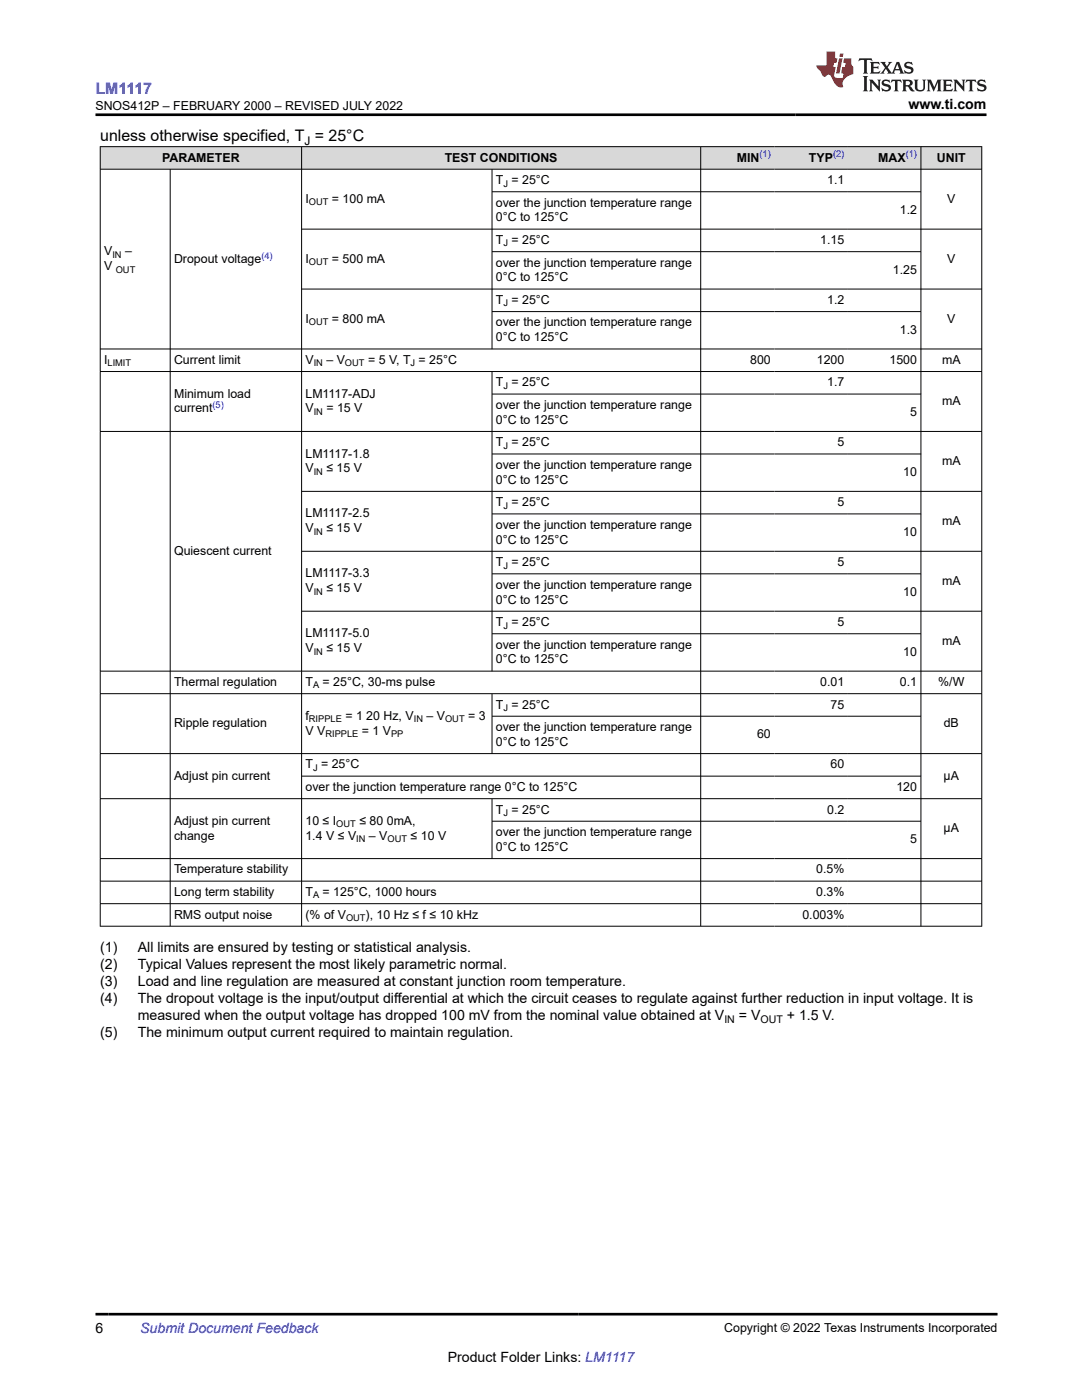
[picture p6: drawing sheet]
<svg xmlns="http://www.w3.org/2000/svg" width="216mm" height="279mm" viewBox="0 0 216 279" stroke-linecap="round" stroke-linejoin="round" font-family="sans-serif">
<defs><g id="words">
<text font-size="3.2" fill="#00f" x="19.1" y="18.7">LM1117</text>
<text font-size="3.2" x="20" y="28.2">unless otherwise specified, T = 25°C</text>
<g font-size="2.8">
<text x="181.3" y="21.8">www.ti.com</text>
<text x="20" y="190">(1)</text>
<text x="27.5" y="190">All limits are ensured by testing or statistical analysis.</text>
<text x="20" y="193.4">(2)</text>
<text x="20" y="196.8">(3)</text>
<text x="27.5" y="193.4">Typical Values represent the most likely parametric normal.</text>
<text x="27.5" y="196.8">Load and line regulation are measured at constant junction room temperature.</text>
<text x="20" y="200.2">(4)</text>
<text x="27.5" y="200.2">The dropout voltage is the input/output differential at which the circuit ceases to regulate against further reduction in input voltage. It is</text>
<text x="27.5" y="203.5">measured when the output voltage has dropped 100 mV from the nominal value obtained at V</text>
<text x="147.4" y="203.5">= V</text>
<text x="157" y="203.5">+ 1.5 V.</text>
<text x="20" y="206.9">(5)</text>
<text x="27.5" y="206.9">The minimum output current required to maintain regulation.</text>
<text x="19.1" y="266.1">6</text>
<text x="89.3" y="271.7">Product Folder Links: LM1117</text>
</g>
<text font-size="2.8" fill="#00f" x="28" y="266.1">Submit Document Feedback</text>
<g font-size="2.5">
<text x="19" y="21.9">SNOS412P – FEBRUARY 2000 – REVISED JULY 2022</text>
<text x="32.4" y="32.2">PARAMETER</text>
<text x="88.7" y="32.2">TEST CONDITIONS</text>
<text x="147" y="32.2">MIN</text>
<text x="161.4" y="32.2">TYP</text>
<text x="175.2" y="32.2">MAX</text>
<text x="186.9" y="32.2">UNIT</text>
<text x="60.9" y="40.5">I</text>
<text x="66.2" y="40.5">= 100 mA</text>
<text x="98.9" y="36.7">T = 25°C</text>
<text x="98.9" y="41.2">over the junction temperature range</text>
<text x="165.1" y="36.7">1.1</text>
<text x="189" y="40.5">V</text>
<text x="98.9" y="44.2">0°C to 125°C</text>
<text x="179.6" y="42.7">1.2</text>
<text x="20.8" y="50.9">V</text>
<text x="20.8" y="53.9">V</text>
<text x="25" y="50.9">–</text>
<text x="34.7" y="52.4">Dropout voltage</text>
<text x="60.9" y="52.4">I</text>
<text x="66.2" y="52.4">= 500 mA</text>
<text x="98.9" y="48.7">T = 25°C</text>
<text x="98.9" y="53.2">over the junction temperature range</text>
<text x="163.7" y="48.7">1.15</text>
<text x="189" y="52.4">V</text>
<text x="98.9" y="56.2">0°C to 125°C</text>
<text x="178.2" y="54.7">1.25</text>
<text x="60.9" y="64.4">I</text>
<text x="66.2" y="64.4">= 800 mA</text>
<text x="98.9" y="60.6">T = 25°C</text>
<text x="98.9" y="65.1">over the junction temperature range</text>
<text x="165.1" y="60.6">1.2</text>
<text x="189" y="64.4">V</text>
<text x="98.9" y="68.1">0°C to 125°C</text>
<text x="179.6" y="66.6">1.3</text>
<text x="20.8" y="72.6">I</text>
<text x="34.7" y="72.6">Current limit</text>
<text x="60.9" y="72.6">V</text>
<text x="65.1" y="72.6">– V</text>
<text x="73.4" y="72.6">= 5 V, T = 25°C</text>
<text x="98.9" y="77.1">T = 25°C</text>
<text x="149.7" y="72.6">800</text>
<text x="163" y="72.6">1200</text>
<text x="165.1" y="77.1">1.7</text>
<text x="177.5" y="72.6">1500</text>
<text x="188" y="72.6">mA</text>
<text x="34.7" y="79.4">Minimum load</text>
<text x="34.7" y="82.3">current</text>
<text x="60.9" y="79.4">LM1117-ADJ</text>
<text x="60.9" y="82.3">V</text>
<text x="65.1" y="82.3">= 15 V</text>
<text x="98.9" y="81.6">over the junction temperature range</text>
<text x="181.6" y="83.1">5</text>
<text x="188" y="80.8">mA</text>
<text x="98.9" y="84.6">0°C to 125°C</text>
<text x="98.9" y="89.1">T = 25°C</text>
<text x="167.1" y="89.1">5</text>
<text x="60.9" y="91.3">LM1117-1.8</text>
<text x="60.9" y="94.3">V</text>
<text x="65.1" y="94.3">≤ 15 V</text>
<text x="98.9" y="93.6">over the junction temperature range</text>
<text x="180.2" y="95">10</text>
<text x="188" y="92.8">mA</text>
<text x="98.9" y="96.5">0°C to 125°C</text>
<text x="98.9" y="101">T = 25°C</text>
<text x="167.1" y="101">5</text>
<text x="60.9" y="103.3">LM1117-2.5</text>
<text x="60.9" y="106.2">V</text>
<text x="65.1" y="106.2">≤ 15 V</text>
<text x="98.9" y="105.5">over the junction temperature range</text>
<text x="180.2" y="107">10</text>
<text x="188" y="104.8">mA</text>
<text x="34.7" y="110.7">Quiescent current</text>
<text x="98.9" y="108.5">0°C to 125°C</text>
<text x="98.9" y="113">T = 25°C</text>
<text x="167.1" y="113">5</text>
<text x="60.9" y="115.2">LM1117-3.3</text>
<text x="60.9" y="118.2">V</text>
<text x="65.1" y="118.2">≤ 15 V</text>
<text x="98.9" y="117.5">over the junction temperature range</text>
<text x="180.2" y="119">10</text>
<text x="188" y="116.7">mA</text>
<text x="98.9" y="120.4">0°C to 125°C</text>
<text x="98.9" y="124.9">T = 25°C</text>
<text x="167.1" y="124.9">5</text>
<text x="60.9" y="127.2">LM1117-5.0</text>
<text x="60.9" y="130.2">V</text>
<text x="65.1" y="130.2">≤ 15 V</text>
<text x="98.9" y="129.4">over the junction temperature range</text>
<text x="180.2" y="130.9">10</text>
<text x="188" y="128.7">mA</text>
<text x="34.7" y="136.9">Thermal regulation</text>
<text x="60.9" y="136.9">T</text>
<text x="64.4" y="136.9">= 25°C, 30-ms pulse</text>
<text x="98.9" y="132.4">0°C to 125°C</text>
<text x="163.7" y="136.9">0.01</text>
<text x="179.6" y="136.9">0.1</text>
<text x="187.2" y="136.9">%/W</text>
<text x="60.9" y="143.6">f</text>
<text x="68.9" y="143.6">= 1 20 Hz, V</text>
<text x="85.1" y="143.6">– V</text>
<text x="93.4" y="143.6">= 3</text>
<text x="98.9" y="141.4">T = 25°C</text>
<text x="165.7" y="141.4">75</text>
<text x="34.7" y="145.1">Ripple regulation</text>
<text x="60.9" y="146.6">V V</text>
<text x="72.2" y="146.6">= 1 V</text>
<text x="98.9" y="145.9">over the junction temperature range</text>
<text x="98.9" y="148.9">0°C to 125°C</text>
<text x="151.1" y="147.4">60</text>
<text x="188.3" y="145.1">dB</text>
<text x="34.7" y="155.6">Adjust pin current</text>
<text x="60.9" y="153.4">T = 25°C</text>
<text x="165.7" y="153.4">60</text>
<text x="188.3" y="155.6">μA</text>
<text x="60.9" y="157.9">over the junction temperature range 0°C to 125°C</text>
<text x="178.9" y="157.9">120</text>
<text x="34.7" y="164.6">Adjust pin current</text>
<text x="34.7" y="167.6">change</text>
<text x="60.9" y="167.6">1.4 V ≤ V</text>
<text x="60.9" y="164.6">10 ≤ I</text>
<text x="71.7" y="164.6">≤ 80 0mA,</text>
<text x="73.6" y="167.6">– V</text>
<text x="81.9" y="167.6">≤ 10 V</text>
<text x="98.9" y="162.4">T = 25°C</text>
<text x="98.9" y="166.9">over the junction temperature range</text>
<text x="165.1" y="162.4">0.2</text>
<text x="188.3" y="166.1">µA</text>
<text x="98.9" y="169.8">0°C to 125°C</text>
<text x="181.6" y="168.3">5</text>
<text x="34.7" y="174.3">Temperature stability</text>
<text x="34.7" y="178.8">Long term stability</text>
<text x="60.9" y="178.8">T</text>
<text x="64.4" y="178.8">= 125°C, 1000 hours</text>
<text x="162.9" y="174.3">0.5%</text>
<text x="162.9" y="178.8">0.3%</text>
<text x="34.7" y="183.3">RMS output noise</text>
<text x="60.9" y="183.3">(% of V</text>
<text x="73" y="183.3">), 10 Hz ≤ f ≤ 10 kHz</text>
<text x="160.1" y="183.3">0.003%</text>
<text x="144.5" y="265.8">Copyright © 2022 Texas Instruments Incorporated</text>
</g>
<text font-size="2.4" x="60.8" y="28.9">J</text>
<g font-size="2.1">
<text x="144.5" y="204.1">IN</text>
<text x="151.8" y="204.1">OUT</text>
</g>
<g font-size="1.9" fill="#00f">
<text x="151.5" y="31.4">(1)</text>
<text x="166.2" y="31.4">(2)</text>
<text x="180.7" y="31.4">(1)</text>
<text x="52.2" y="51.6">(4)</text>
<text x="42.4" y="81.5">(5)</text>
</g>
<g font-size="1.9">
<text x="61.6" y="41">OUT</text>
<text x="100.5" y="37.2">J</text>
<text x="22.4" y="51.4">IN</text>
<text x="61.6" y="52.9">OUT</text>
<text x="100.5" y="49.2">J</text>
<text x="23.1" y="54.4">OUT</text>
<text x="61.6" y="64.9">OUT</text>
<text x="100.5" y="61.1">J</text>
<text x="21.5" y="73.1">LIMIT</text>
<text x="62.6" y="73.1">IN</text>
<text x="68.8" y="73.1">OUT</text>
<text x="81.9" y="73.1">J</text>
<text x="100.5" y="77.6">J</text>
<text x="62.6" y="82.8">IN</text>
<text x="100.5" y="89.6">J</text>
<text x="62.6" y="94.8">IN</text>
<text x="100.5" y="101.5">J</text>
<text x="62.6" y="106.7">IN</text>
<text x="100.5" y="113.5">J</text>
<text x="62.6" y="118.7">IN</text>
<text x="100.5" y="125.4">J</text>
<text x="62.6" y="130.6">IN</text>
<text x="62.5" y="137.4">A</text>
<text x="100.5" y="141.9">J</text>
<text x="61.6" y="144.1">RIPPLE</text>
<text x="64.9" y="147.1">RIPPLE</text>
<text x="78" y="147.1">PP</text>
<text x="82.6" y="144.1">IN</text>
<text x="88.8" y="144.1">OUT</text>
<text x="62.5" y="153.9">J</text>
<text x="67.1" y="165.1">OUT</text>
<text x="100.5" y="162.8">J</text>
<text x="71.1" y="168.1">IN</text>
<text x="77.3" y="168.1">OUT</text>
<text x="62.5" y="179.3">A</text>
<text x="69" y="183.8">OUT</text>
</g>
</g></defs>
<g fill="#d8d8d8">
<path d="M20 29.3h175.9v4.5h-175.9z" fill-rule="evenodd"/>
<path d="M20.1 29.3h40v4.4h-40z" fill-rule="evenodd"/>
<path d="M60.2 29.3h79.6v4.4h-79.6z" fill-rule="evenodd"/>
<path d="M139.9 29.3h14.6v4.4h-14.6z" fill-rule="evenodd"/>
<path d="M154.5 29.3h14.7v4.4h-14.7z" fill-rule="evenodd"/>
<path d="M169.2 29.3h14.5v4.4h-14.5z" fill-rule="evenodd"/>
<path d="M183.8 29.3h12v4.4h-12z" fill-rule="evenodd"/>
</g>
<g fill="none" stroke="#000" stroke-width=".2">
<path d="M19.9 29.3h176.1M19.9 33.8h176.1M20 29.2v155.7M34 33.8v151.1M60.2 29.2v155.7M98.2 33.8v35.9M98.2 38.3h85.6M139.8 29.2v155.7M183.8 29.2v155.7M195.9 29.2v155.7M60.2 45.7h135.8M60.2 57.7h135.8"/>
<path d="M98.2 50.2h85.6M19.9 69.6h176.1M19.9 74.1h176.1M98.2 74.1v59.9M98.2 62.2h85.6M98.2 78.6h85.6M19.9 86.1h176.1M60.2 98.1h135.8M98.2 90.6h85.6M60.2 110h135.8M98.2 102.6h85.6M98.2 114.5h85.6"/>
<path d="M19.9 138.4h176.1M60.2 122h135.8M98.2 138.4v12.1M98.2 126.5h85.6M196 133.9h-176.1M19.9 150.4h176.1M19.9 159.4h176.1M60.2 154.9h123.6M98.2 159.4v12M98.2 142.9h85.6M19.9 171.4h176.1M19.9 175.9h176.1"/>
<path d="M98.2 163.9h85.6M19.9 180.3h176.1M19.9 184.8h176.1"/>
</g>
<path d="M171.5 11.6l-.2 .6 .5-.2h.6v.1v2.2l-.2 .4h1l-.2-.4v-2.2v-.1h.5l.6 .2-.2-.6zM173.6 12.4l.2 .3v1.6l-.2 .4h1.9l.1-.6a1.08 1.08 0 0 1-1.3 .2v-.7h.6l.4 .2v-.7l-.4 .2h-.6v-.5l.2-.2a1 1 0 0 1 1 .3l-.1-.5zM175.7 12.4l.9 1.1-1 1.2h.9l-.2-.2 .5-.8 .4 .8-.2 .2h1.6l-.2-.2 .2-.5h.9l.1 .5-.1 .2h.9l-.2-.4-.8-1.9h-.5l-.9 2.1-.9-1.1 .9-1h-.8l.2 .2-.4 .6-.4-.6 .2-.2zM179 12.8l.4 1h-.7zM180.7 12.5a.65 .65 0 0 0-.2 .7 .65 .65 0 0 0 .6 .5l.6 .1 .1 .3a.79 .79 0 0 1-.7 .4 .79 .79 0 0 1-.7-.5l.1 .7 .2-.1a.93 .93 0 0 0 1.1 0 .93 .93 0 0 0 .4-.9 1.46 1.46 0 0 0-1.2-.6l-.1-.3a1.09 1.09 0 0 1 1.2 .2l-.2-.6-.1 .1-.5-.2zM172.2 15.2l.2 .4v2.2l-.2 .4h1l-.2-.4v-2.2l.2-.4zM173.4 15.9l.2 .4v1.5l-.2 .4h.8l-.3-.4 .1-1.3 1.6 1.8v-2l.2-.4h-.7l.1 .2 .1 1.1-1.2-1.3zM176.2 16a.65 .65 0 0 0-.2 .8 .65 .65 0 0 0 .6 .4l.6 .2 .1 .2a.79 .79 0 0 1-.7 .4 .79 .79 0 0 1-.7-.5l.1 .7 .2-.1a.93 .93 0 0 0 1.1 .1 .93 .93 0 0 0 .4-1 1.46 1.46 0 0 0-1.2-.5l-.1-.4a1.09 1.09 0 0 1 1.2 .2l-.1-.6-.2 .1-.5-.1zM177.9 15.9l-.1 .6a.63 .63 0 0 1 .8-.3v1.6l-.3 .4h1l-.2-.4v-1.6a.66 .66 0 0 1 .8 .3l-.1-.6zM180 15.9l.2 .4v1.5l-.2 .4h1l-.2-.2-.1-.7h.5l.1 .2a.79 .79 0 0 0 1.2 .6l-1-.9a.61 .61 0 0 0 .6-.6 .61 .61 0 0 0-.5-.7zM180.8 16.2h.1a.47 .47 0 0 1 .5 .1 .47 .47 0 0 1 .1 .5l-.1 .1-.7 .1zM182.3 15.9l.2 .2a2.27 2.27 0 0 0 .4 2 1.04 1.04 0 0 0 1.7-.7v-1.3l.2-.2h-.8l.2 .4v1.1a.6 .6 0 0 1-.6 .6 .6 .6 0 0 1-.6-.6v-1.1l.3-.4zM184.9 15.9l.2 .4v1.5l-.2 .4h.8l-.3-.4v-1.4l.9 1.9 .9-1.9v1.4l-.3 .4h1l-.2-.4v-1.5l.2-.4h-.8l-.7 1.5-.6-1.5zM188.1 15.9l.2 .4v1.5l-.2 .4h1.9l.1-.6a1.09 1.09 0 0 1-1.3 .2v-.7h.6l.4 .2v-.6l-.4 .2h-.6v-.6l.2-.1a1.01 1.01 0 0 1 1 .3l-.1-.6zM190.2 15.9l.3 .4v1.5l-.3 .4h.8l-.2-.4v-1.3l1.6 1.8v-2l.2-.4h-.7l.2 .2v1.1l-1.2-1.3zM192.8 15.9l-.1 .6a.63 .63 0 0 1 .8-.3v1.6l-.3 .4h1l-.2-.4v-1.6a.66 .66 0 0 1 .8 .3l-.1-.6zM195.2 16a.65 .65 0 0 0-.2 .8 .65 .65 0 0 0 .6 .4l.6 .2 .2 .2a.79 .79 0 0 1-.7 .4 .79 .79 0 0 1-.7-.5l.1 .7 .2-.1a.93 .93 0 0 0 1 .1 .93 .93 0 0 0 .5-1 1.46 1.46 0 0 0-1.3-.5v-.4a1.09 1.09 0 0 1 1.2 .2l-.2-.6-.2 .1-.5-.1z" fill="#231f20"/>
<path d="M164.9 10.3v2.7h-2l.1 .4 .8 1a.95 .95 0 0 0 1 .9 .59 .59 0 0 1 .5-.4 .59 .59 0 0 1 .5 .3l.4 .8a1.59 1.59 0 0 0 2.1 1.4 1.61 1.61 0 0 1 1-2.3l1-.3-.1-1.5a1.59 1.59 0 0 1-.3-1.7h-1.5l-.2 .9h.6l-.2 .9h-.5l-.2 .9v.3l.4 .1-.1 .9h-.7a.73 .73 0 0 1-1-.7l.3-1.5h-.5l.1-.9h.5l.2-.9h-.5v-1.3zM167.4 11.6l-.6 3.1h.7l.6-3.1zM167.6 10.7l-.1 .6h.7l.1-.6z" fill="#ed1c24"/>
<path d="M19.1 22.9h177.8M19.1 262.3h179.9" fill="none" stroke="#000" stroke-width=".53"/>
<use href="#words"/>
</svg>
